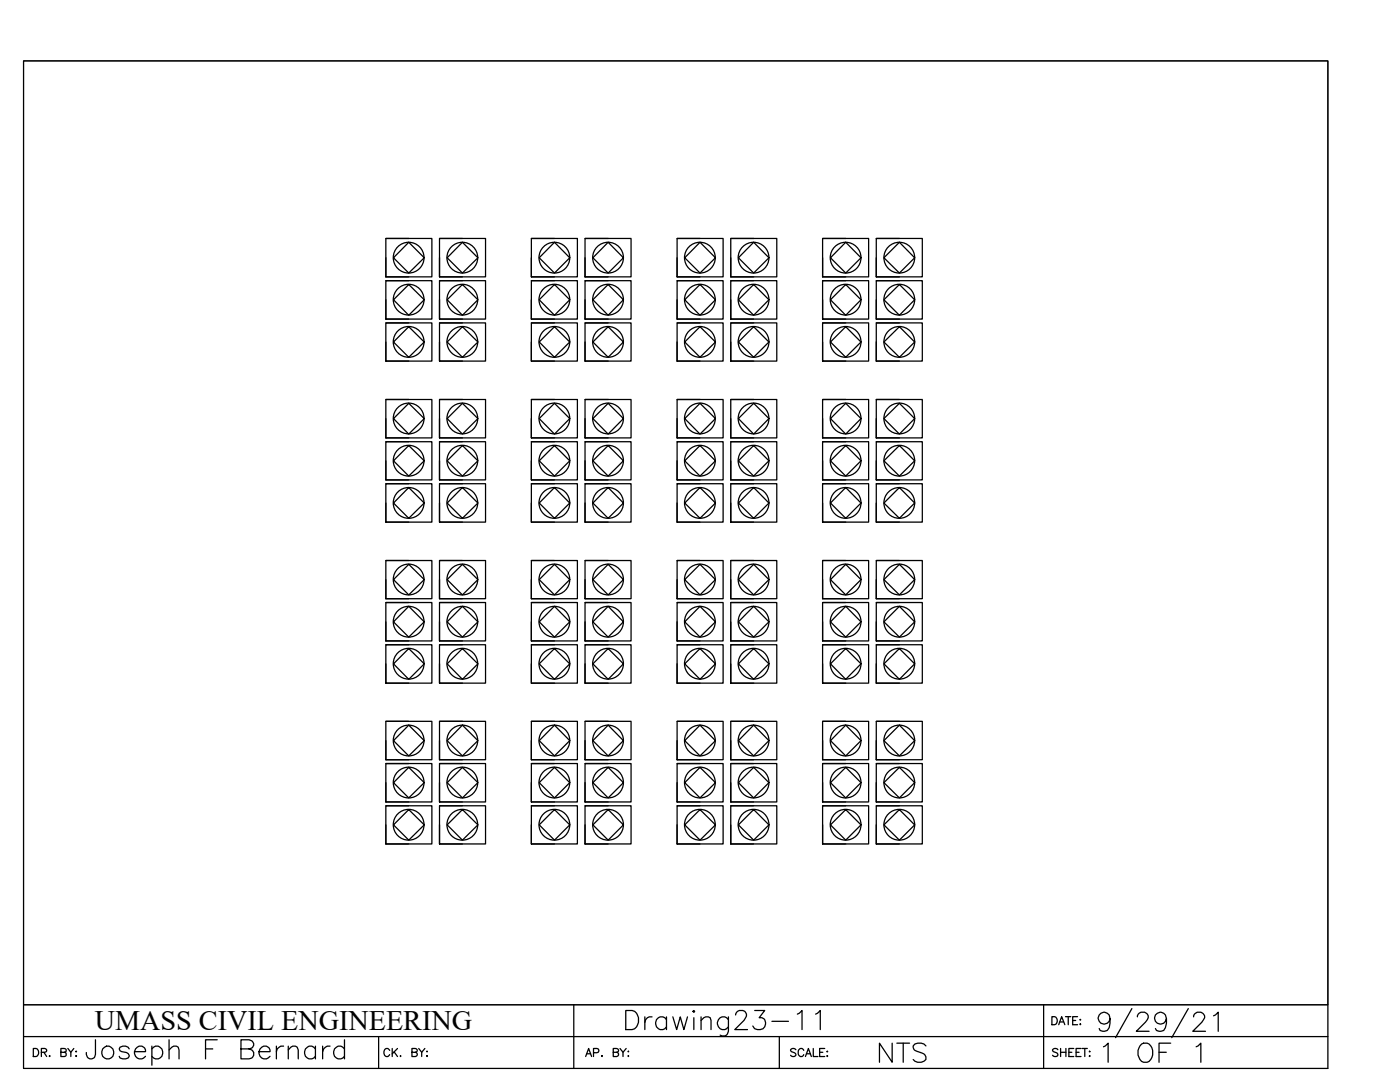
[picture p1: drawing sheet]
<svg xmlns="http://www.w3.org/2000/svg" width="279mm" height="216mm" viewBox="0 0 279 216" stroke-linecap="round" stroke-linejoin="round" font-family="sans-serif">
<defs><g id="words">
<text font-size="9.7" x="218.4" y="208.1">9/29/21</text>
<g font-size="8.8">
<text x="123.8" y="207.8">Drawing23-11</text>
<text x="16.2" y="213.8">Joseph F Bernard</text>
</g>
<g font-size="7.1">
<text x="174.6" y="213.1">NTS</text>
<text x="219.4" y="213.1">1 OF 1</text>
</g>
<text font-size="5.6" x="18.9" y="205.5">UMASS CIVIL ENGINEERING</text>
<g font-size="4.4">
<text x="157" y="212">SCALE:</text>
<text x="209.2" y="212">SHEET:</text>
</g>
</g></defs>
<!-- layer: 0 -->
<g fill="none" stroke="#000" stroke-width=".25">
<path d="M4.7 12.1h260.3v201.1h-260.3zM77 56h9.2v7.7h-9.2zM77 59.8v3.9h4.6M77 47.6h9.2v7.6h-9.2zM77 51.4v3.8h4.6M77 56h4.6M77 47.6h4.6M78.5 59.8l3.1-3 3.1 3-3.1 3.1zM81.6 48.3l3.1 3.1-3.1 3.1-3.1-3.1zM87.7 56h9.2v7.7h-9.2zM87.7 59.8v3.9h4.6M87.7 47.6h9.2v7.6h-9.2z"/>
<path d="M87.7 51.4v3.8h4.6M87.7 56h4.6M87.7 47.6h4.6M89.2 59.8l3.1-3 3.1 3-3.1 3.1zM92.3 48.3l3.1 3.1-3.1 3.1-3.1-3.1zM106 56h9.2v7.7h-9.2zM106 59.8v3.9h4.7M106 47.6h9.2v7.6h-9.2zM106 51.4v3.8h4.7M106 56h4.7M106 47.6h4.7M107.6 59.8l3.1-3 3 3-3 3.1z"/>
<path d="M110.7 48.3l3 3.1-3 3.1-3.1-3.1zM116.8 56h9.1v7.7h-9.1zM116.8 59.8v3.9h4.6M116.8 47.6h9.1v7.6h-9.1zM116.8 51.4v3.8h4.6M116.8 56h4.6M116.8 47.6h4.6M118.3 59.8l3.1-3 3 3-3 3.1zM121.4 48.3l3 3.1-3 3.1-3.1-3.1zM135.1 56h9.2v7.7h-9.2zM135.1 59.8v3.9h4.6M135.1 47.6h9.2v7.6h-9.2z"/>
<path d="M135.1 51.4v3.8h4.6M135.1 56h4.6M135.1 47.6h4.6M136.7 59.8l3-3 3.1 3-3.1 3.1zM139.7 48.3l3.1 3.1-3.1 3.1-3-3.1zM145.8 56h9.2v7.7h-9.2zM145.8 59.8v3.9h4.6M145.8 47.6h9.2v7.6h-9.2zM145.8 51.4v3.8h4.6M145.8 56h4.6M145.8 47.6h4.6M147.4 59.8l3-3 3.1 3-3.1 3.1z"/>
<path d="M150.4 48.3l3.1 3.1-3.1 3.1-3-3.1zM164.2 56h9.2v7.7h-9.2zM164.2 59.8v3.9h4.6M164.2 47.6h9.2v7.6h-9.2zM164.2 51.4v3.8h4.6M164.2 56h4.6M164.2 47.6h4.6M165.7 59.8l3.1-3 3 3-3 3.1zM168.8 48.3l3 3.1-3 3.1-3.1-3.1zM174.9 56h9.2v7.7h-9.2zM174.9 59.8v3.9h4.6M174.9 47.6h9.2v7.6h-9.2z"/>
<path d="M174.9 51.4v3.8h4.6M174.9 56h4.6M174.9 47.6h4.6M176.4 59.8l3.1-3 3 3-3 3.1zM176.4 51.4l3.1-3.1 3 3.1-3 3.1zM77 79.7h9.2v7.7h-9.2zM77 64.4h9.2v7.7h-9.2zM77 68.2v3.9h4.6M77 79.7h4.6M77 64.4h4.6M78.5 68.2l3.1-3 3.1 3-3.1 3.1zM87.7 79.7h9.2v7.7h-9.2z"/>
<path d="M87.7 64.4h9.2v7.7h-9.2zM87.7 68.2v3.9h4.6M87.7 79.7h4.6M87.7 64.4h4.6M89.2 68.2l3.1-3 3.1 3-3.1 3.1zM106 79.7h9.2v7.7h-9.2zM106 64.4h9.2v7.7h-9.2zM106 68.2v3.9h4.7M106 79.7h4.7M106 64.4h4.7M107.6 68.2l3.1-3 3 3-3 3.1zM116.8 79.7h9.1v7.7h-9.1z"/>
<path d="M116.8 64.4h9.1v7.7h-9.1zM116.8 68.2v3.9h4.6M116.8 79.7h4.6M116.8 64.4h4.6M118.3 68.2l3.1-3 3 3-3 3.1zM135.1 79.7h9.2v7.7h-9.2zM135.1 64.4h9.2v7.7h-9.2zM135.1 68.2v3.9h4.6M135.1 79.7h4.6M135.1 64.4h4.6M136.7 68.2l3-3 3.1 3-3.1 3.1zM145.8 79.7h9.2v7.7h-9.2z"/>
<path d="M145.8 64.4h9.2v7.7h-9.2zM145.8 68.2v3.9h4.6M145.8 79.7h4.6M145.8 64.4h4.6M147.4 68.2l3-3 3.1 3-3.1 3.1zM164.2 79.7h9.2v7.7h-9.2zM164.2 64.4h9.2v7.7h-9.2zM164.2 68.2v3.9h4.6M164.2 79.7h4.6M164.2 64.4h4.6M165.7 68.2l3.1-3 3 3-3 3.1zM174.9 79.7h9.2v7.7h-9.2z"/>
<path d="M174.9 64.4h9.2v7.7h-9.2zM174.9 68.2v3.9h4.6M174.9 79.7h4.6M174.9 64.4h4.6M176.4 68.2l3.1-3 3 3-3 3.1zM77 96.5h9.2v7.7h-9.2zM77 88.1h9.2v7.7h-9.2zM77 91.9v3.9h4.6M77 83.5v3.9h4.6M77 96.5h4.6M77 88.1h4.6M78.5 91.9l3.1-3 3.1 3-3.1 3.1z"/>
<path d="M78.5 83.5l3.1-3 3.1 3-3.1 3.1zM81.6 97.3l3.1 3.1-3.1 3-3.1-3zM87.7 96.5h9.2v7.7h-9.2zM87.7 88.1h9.2v7.7h-9.2zM87.7 91.9v3.9h4.6M87.7 83.5v3.9h4.6M87.7 96.5h4.6M87.7 88.1h4.6M89.2 91.9l3.1-3 3.1 3-3.1 3.1zM89.2 83.5l3.1-3 3.1 3-3.1 3.1zM92.3 97.3l3.1 3.1-3.1 3-3.1-3zM106 96.5h9.2v7.7h-9.2z"/>
<path d="M106 88.1h9.2v7.7h-9.2zM106 91.9v3.9h4.7M106 83.5v3.9h4.7M106 96.5h4.7M106 88.1h4.7M107.6 83.5l3.1-3 3 3-3 3.1zM110.7 97.3l3 3.1-3 3-3.1-3zM110.7 88.9l3 3-3 3.1-3.1-3.1zM116.8 96.5h9.1v7.7h-9.1zM116.8 88.1h9.1v7.7h-9.1zM116.8 91.9v3.9h4.6M116.8 83.5v3.9h4.6"/>
<path d="M116.8 96.5h4.6M116.8 88.1h4.6M118.3 83.5l3.1-3 3 3-3 3.1zM121.4 97.3l3 3.1-3 3-3.1-3zM121.4 88.9l3 3-3 3.1-3.1-3.1zM135.1 96.5h9.2v7.7h-9.2zM135.1 88.1h9.2v7.7h-9.2zM135.1 91.9v3.9h4.6M135.1 83.5v3.9h4.6M135.1 96.5h4.6M135.1 88.1h4.6M136.7 91.9l3-3 3.1 3-3.1 3.1z"/>
<path d="M136.7 83.5l3-3 3.1 3-3.1 3.1zM139.7 97.3l3.1 3.1-3.1 3-3-3zM145.8 96.5h9.2v7.7h-9.2zM145.8 88.1h9.2v7.7h-9.2zM145.8 91.9v3.9h4.6M145.8 83.5v3.9h4.6M145.8 96.5h4.6M145.8 88.1h4.6M147.4 91.9l3-3 3.1 3-3.1 3.1zM147.4 83.5l3-3 3.1 3-3.1 3.1zM150.4 97.3l3.1 3.1-3.1 3-3-3zM164.2 96.5h9.2v7.7h-9.2z"/>
<path d="M164.2 88.1h9.2v7.7h-9.2zM164.2 91.9v3.9h4.6M164.2 83.5v3.9h4.6M164.2 96.5h4.6M164.2 88.1h4.6M165.7 91.9l3.1-3 3 3-3 3.1zM165.7 83.5l3.1-3 3 3-3 3.1zM168.8 97.3l3 3.1-3 3-3.1-3zM174.9 96.5h9.2v7.7h-9.2zM174.9 88.1h9.2v7.7h-9.2zM174.9 91.9v3.9h4.6M174.9 83.5v3.9h4.6"/>
<path d="M174.9 96.5h4.6M174.9 88.1h4.6M176.4 91.9l3.1-3 3 3-3 3.1zM176.4 83.5l3.1-3 3 3-3 3.1zM77 111.8h9.2v7.7h-9.2zM77 115.7v3.8h4.6M77 100.4v3.8h4.6M77 111.8h4.6M78.5 115.7l3.1-3.1 3.1 3.1-3.1 3zM87.7 111.8h9.2v7.7h-9.2zM87.7 115.7v3.8h4.6M87.7 100.4v3.8h4.6"/>
<path d="M87.7 111.8h4.6M89.2 115.7l3.1-3.1 3.1 3.1-3.1 3zM106 111.8h9.2v7.7h-9.2zM106 115.7v3.8h4.7M106 100.4v3.8h4.7M106 111.8h4.7M107.6 115.7l3.1-3.1 3 3.1-3 3zM116.8 111.8h9.1v7.7h-9.1zM116.8 115.7v3.8h4.6M116.8 100.4v3.8h4.6M116.8 111.8h4.6M118.3 115.7l3.1-3.1 3 3.1-3 3z"/>
<path d="M135.1 111.8h9.2v7.7h-9.2zM135.1 115.7v3.8h4.6M135.1 100.4v3.8h4.6M135.1 111.8h4.6M136.7 115.7l3-3.1 3.1 3.1-3.1 3zM145.8 111.8h9.2v7.7h-9.2zM145.8 115.7v3.8h4.6M145.8 100.4v3.8h4.6M145.8 111.8h4.6M147.4 115.7l3-3.1 3.1 3.1-3.1 3zM164.2 111.8h9.2v7.7h-9.2zM164.2 115.7v3.8h4.6"/>
<path d="M164.2 100.4v3.8h4.6M164.2 111.8h4.6M165.7 115.7l3.1-3.1 3 3.1-3 3zM174.9 111.8h9.2v7.7h-9.2zM174.9 115.7v3.8h4.6M174.9 100.4v3.8h4.6M174.9 111.8h4.6M176.4 115.7l3.1-3.1 3 3.1-3 3zM176.4 100.4l3.1-3.1 3 3.1-3 3zM77 128.7h9.2v7.6h-9.2zM77 132.5v3.8h4.6M77 120.2h9.2v7.7h-9.2z"/>
<path d="M77 124.1v3.8h4.6M77 128.7h4.6M77 120.2h4.6M78.5 132.5l3.1-3.1 3.1 3.1-3.1 3.1zM81.6 121l3.1 3.1-3.1 3-3.1-3zM87.7 128.7h9.2v7.6h-9.2zM87.7 132.5v3.8h4.6M87.7 120.2h9.2v7.7h-9.2zM87.7 124.1v3.8h4.6M87.7 128.7h4.6M87.7 120.2h4.6M89.2 132.5l3.1-3.1 3.1 3.1-3.1 3.1z"/>
<path d="M92.3 121l3.1 3.1-3.1 3-3.1-3zM106 128.7h9.2v7.6h-9.2zM106 132.5v3.8h4.7M106 120.2h9.2v7.7h-9.2zM106 124.1v3.8h4.7M106 128.7h4.7M106 120.2h4.7M107.6 132.5l3.1-3.1 3 3.1-3 3.1zM110.7 121l3 3.1-3 3-3.1-3zM116.8 128.7h9.1v7.6h-9.1zM116.8 132.5v3.8h4.6M116.8 120.2h9.1v7.7h-9.1z"/>
<path d="M116.8 124.1v3.8h4.6M116.8 128.7h4.6M116.8 120.2h4.6M118.3 132.5l3.1-3.1 3 3.1-3 3.1zM121.4 121l3 3.1-3 3-3.1-3zM135.1 128.7h9.2v7.6h-9.2zM135.1 132.5v3.8h4.6M135.1 120.2h9.2v7.7h-9.2zM135.1 124.1v3.8h4.6M135.1 128.7h4.6M135.1 120.2h4.6M136.7 132.5l3-3.1 3.1 3.1-3.1 3.1z"/>
<path d="M139.7 121l3.1 3.1-3.1 3-3-3zM145.8 128.7h9.2v7.6h-9.2zM145.8 132.5v3.8h4.6M145.8 120.2h9.2v7.7h-9.2zM145.8 124.1v3.8h4.6M145.8 128.7h4.6M145.8 120.2h4.6M147.4 132.5l3-3.1 3.1 3.1-3.1 3.1zM150.4 121l3.1 3.1-3.1 3-3-3zM164.2 128.7h9.2v7.6h-9.2zM164.2 132.5v3.8h4.6M164.2 120.2h9.2v7.7h-9.2z"/>
<path d="M164.2 124.1v3.8h4.6M164.2 128.7h4.6M164.2 120.2h4.6M165.7 132.5l3.1-3.1 3 3.1-3 3.1zM168.8 121l3 3.1-3 3-3.1-3zM174.9 128.7h9.2v7.6h-9.2zM174.9 132.5v3.8h4.6M174.9 120.2h9.2v7.7h-9.2zM174.9 124.1v3.8h4.6M174.9 128.7h4.6M174.9 120.2h4.6M176.4 132.5l3.1-3.1 3 3.1-3 3.1z"/>
<path d="M176.4 124.1l3.1-3.1 3 3.1-3 3zM77 152.4h9.2v7.6h-9.2zM77 156.2v3.8h4.6M77 143.9h9.2v7.7h-9.2zM77 147.8v3.8h4.6M77 152.4h4.6M77 143.9h4.6M78.5 156.2l3.1-3.1 3.1 3.1-3.1 3zM81.6 144.7l3.1 3.1-3.1 3-3.1-3zM87.7 152.4h9.2v7.6h-9.2zM87.7 156.2v3.8h4.6M87.7 143.9h9.2v7.7h-9.2z"/>
<path d="M87.7 147.8v3.8h4.6M87.7 152.4h4.6M87.7 143.9h4.6M89.2 156.2l3.1-3.1 3.1 3.1-3.1 3zM92.3 144.7l3.1 3.1-3.1 3-3.1-3zM106 152.4h9.2v7.6h-9.2zM106 156.2v3.8h4.7M106 143.9h9.2v7.7h-9.2zM106 147.8v3.8h4.7M106 152.4h4.7M106 143.9h4.7M107.6 156.2l3.1-3.1 3 3.1-3 3z"/>
<path d="M110.7 144.7l3 3.1-3 3-3.1-3zM116.8 152.4h9.1v7.6h-9.1zM116.8 156.2v3.8h4.6M116.8 143.9h9.1v7.7h-9.1zM116.8 147.8v3.8h4.6M116.8 152.4h4.6M116.8 143.9h4.6M118.3 156.2l3.1-3.1 3 3.1-3 3zM121.4 144.7l3 3.1-3 3-3.1-3zM135.1 152.4h9.2v7.6h-9.2zM135.1 156.2v3.8h4.6M135.1 143.9h9.2v7.7h-9.2z"/>
<path d="M135.1 147.8v3.8h4.6M135.1 152.4h4.6M135.1 143.9h4.6M136.7 156.2l3-3.1 3.1 3.1-3.1 3zM139.7 144.7l3.1 3.1-3.1 3-3-3zM145.8 152.4h9.2v7.6h-9.2zM145.8 156.2v3.8h4.6M145.8 143.9h9.2v7.7h-9.2zM145.8 147.8v3.8h4.6M145.8 152.4h4.6M145.8 143.9h4.6M147.4 156.2l3-3.1 3.1 3.1-3.1 3z"/>
<path d="M150.4 144.7l3.1 3.1-3.1 3-3-3zM164.2 152.4h9.2v7.6h-9.2zM164.2 156.2v3.8h4.6M164.2 143.9h9.2v7.7h-9.2zM164.2 147.8v3.8h4.6M164.2 152.4h4.6M164.2 143.9h4.6M165.7 156.2l3.1-3.1 3 3.1-3 3zM168.8 144.7l3 3.1-3 3-3.1-3zM174.9 152.4h9.2v7.6h-9.2zM174.9 156.2v3.8h4.6M174.9 143.9h9.2v7.7h-9.2z"/>
<path d="M174.9 147.8v3.8h4.6M174.9 152.4h4.6M174.9 143.9h4.6M176.4 156.2l3.1-3.1 3 3.1-3 3zM176.4 147.8l3.1-3.1 3 3.1-3 3zM77 160.8h9.2v7.6h-9.2zM77 164.6v3.8h4.6M77 160.8h4.6M78.5 164.6l3.1-3.1 3.1 3.1-3.1 3zM87.7 160.8h9.2v7.6h-9.2zM87.7 164.6v3.8h4.6M87.7 160.8h4.6"/>
<path d="M89.2 164.6l3.1-3.1 3.1 3.1-3.1 3zM106 160.8h9.2v7.6h-9.2zM106 164.6v3.8h4.7M106 160.8h4.7M107.6 164.6l3.1-3.1 3 3.1-3 3zM116.8 160.8h9.1v7.6h-9.1zM116.8 164.6v3.8h4.6M116.8 160.8h4.6M118.3 164.6l3.1-3.1 3 3.1-3 3zM135.1 160.8h9.2v7.6h-9.2zM135.1 164.6v3.8h4.6M135.1 160.8h4.6"/>
<path d="M136.7 164.6l3-3.1 3.1 3.1-3.1 3zM145.8 160.8h9.2v7.6h-9.2zM145.8 164.6v3.8h4.6M145.8 160.8h4.6M147.4 164.6l3-3.1 3.1 3.1-3.1 3zM164.2 160.8h9.2v7.6h-9.2zM164.2 164.6v3.8h4.6M164.2 160.8h4.6M165.7 164.6l3.1-3.1 3 3.1-3 3zM174.9 160.8h9.2v7.6h-9.2zM174.9 164.6v3.8h4.6M174.9 160.8h4.6"/>
<path d="M176.4 164.6l3.1-3.1 3 3.1-3 3zM4.7 206.8h260.3M4.7 200.5h260.3M6.6 209.2h.6a.88 .88 0 0 1 .5 .8 .88 .88 0 0 1-.5 .8h-.6zM8.3 210l.8-.1 .2-.4-.4-.3h-.6v1.6M8.8 210l.5 .8M9.8 210.7h.2zM12.1 210l1.1-.2v-.4l-.4-.2h-.7v1.6h.7l.4-.1v-.6l-.4-.1M75.6 206.8v6.4M77.8 209.6a.59 .59 0 0 0-.7-.4 .59 .59 0 0 0-.5 .6v.4a.59 .59 0 0 0 .5 .6 .59 .59 0 0 0 .7-.4M78.3 209.2v1.6M78.7 209.9l.6 .9"/>
<path d="M79.3 209.2l-1 1.1M79.9 210.7v.1zM82.2 210l.9-.1 .2-.4-.4-.3h-.7v1.6h.7l.3-.1 .1-.4-.4-.3M83.6 209.2l.6 .8v.8M84.8 209.2l-.6 .8M85.2 209.8v.1zM85.2 210.7v.1zM114.5 200.5v12.7M116.9 210.8l.6-1.6 .6 1.6M117.1 210.3h.8M118.4 210.1l1-.1 .1-.2-.1-.5-1-.1v1.6M120.1 210.7h.1z"/>
<path d="M155.5 206.8v6.4M208.3 200.5v12.7M209.9 202.9a.87 .87 0 0 1 1 .4 .87 .87 0 0 1-.2 1.1l-.8 .1zM211.3 204.5l.6-1.6 .6 1.6M211.5 203.9h.8M212.6 202.9h1.1M213.2 202.9v1.6M214.1 203.6h.6M215.1 202.9h-1v1.6h1"/>
<circle cx="81.6" cy="59.8" r="3.1"/>
<circle cx="81.6" cy="51.4" r="3.1"/>
<circle cx="92.3" cy="59.8" r="3.1"/>
<circle cx="92.3" cy="51.4" r="3.1"/>
<circle cx="110.6" cy="59.8" r="3.1"/>
<circle cx="110.6" cy="51.4" r="3.1"/>
<circle cx="121.3" cy="51.4" r="3.1"/>
<circle cx="121.3" cy="59.8" r="3.1"/>
<circle cx="139.7" cy="59.8" r="3.1"/>
<circle cx="139.7" cy="51.4" r="3.1"/>
<circle cx="150.4" cy="59.8" r="3.1"/>
<circle cx="150.4" cy="51.4" r="3.1"/>
<circle cx="168.8" cy="59.8" r="3.1"/>
<circle cx="168.8" cy="51.4" r="3.1"/>
<circle cx="179.5" cy="51.4" r="3.1"/>
<circle cx="179.5" cy="59.8" r="3.1"/>
<circle cx="81.6" cy="68.2" r="3.1"/>
<circle cx="92.3" cy="68.2" r="3.1"/>
<circle cx="110.6" cy="68.2" r="3.1"/>
<circle cx="121.3" cy="68.2" r="3.1"/>
<circle cx="139.7" cy="68.2" r="3.1"/>
<circle cx="150.4" cy="68.2" r="3.1"/>
<circle cx="168.8" cy="68.2" r="3.1"/>
<circle cx="179.5" cy="68.2" r="3.1"/>
<circle cx="81.6" cy="91.9" r="3.1"/>
<circle cx="81.6" cy="83.5" r="3.1"/>
<circle cx="92.3" cy="83.5" r="3.1"/>
<circle cx="92.3" cy="91.9" r="3.1"/>
<circle cx="110.6" cy="83.5" r="3.1"/>
<circle cx="110.6" cy="91.9" r="3.1"/>
<circle cx="121.3" cy="91.9" r="3.1"/>
<circle cx="121.3" cy="83.5" r="3.1"/>
<circle cx="139.7" cy="91.9" r="3.1"/>
<circle cx="139.7" cy="83.5" r="3.1"/>
<circle cx="150.4" cy="83.5" r="3.1"/>
<circle cx="150.4" cy="91.9" r="3.1"/>
<circle cx="168.8" cy="83.5" r="3.1"/>
<circle cx="168.8" cy="91.9" r="3.1"/>
<circle cx="179.5" cy="83.5" r="3.1"/>
<circle cx="179.5" cy="91.9" r="3.1"/>
<circle cx="81.6" cy="115.6" r="3.1"/>
<circle cx="81.6" cy="100.4" r="3.1"/>
<circle cx="92.3" cy="100.4" r="3.1"/>
<circle cx="92.3" cy="115.6" r="3.1"/>
<circle cx="110.6" cy="100.4" r="3.1"/>
<circle cx="110.6" cy="115.6" r="3.1"/>
<circle cx="121.3" cy="100.4" r="3.1"/>
<circle cx="121.3" cy="115.6" r="3.1"/>
<circle cx="139.7" cy="100.4" r="3.1"/>
<circle cx="139.7" cy="115.6" r="3.1"/>
<circle cx="150.4" cy="100.4" r="3.1"/>
<circle cx="150.4" cy="115.6" r="3.1"/>
<circle cx="168.8" cy="115.6" r="3.1"/>
<circle cx="168.8" cy="100.4" r="3.1"/>
<circle cx="179.5" cy="115.6" r="3.1"/>
<circle cx="179.5" cy="100.4" r="3.1"/>
<circle cx="81.6" cy="132.4" r="3.1"/>
<circle cx="81.6" cy="124.1" r="3.1"/>
<circle cx="92.3" cy="132.4" r="3.1"/>
<circle cx="92.3" cy="124.1" r="3.1"/>
<circle cx="110.6" cy="124.1" r="3.1"/>
<circle cx="110.6" cy="132.4" r="3.1"/>
<circle cx="121.3" cy="132.4" r="3.1"/>
<circle cx="121.3" cy="124.1" r="3.1"/>
<circle cx="139.7" cy="124.1" r="3.1"/>
<circle cx="139.7" cy="132.4" r="3.1"/>
<circle cx="150.4" cy="132.4" r="3.1"/>
<circle cx="150.4" cy="124.1" r="3.1"/>
<circle cx="168.8" cy="132.4" r="3.1"/>
<circle cx="168.8" cy="124.1" r="3.1"/>
<circle cx="179.5" cy="132.4" r="3.1"/>
<circle cx="179.5" cy="124.1" r="3.1"/>
<circle cx="81.6" cy="147.8" r="3.1"/>
<circle cx="81.6" cy="156.1" r="3.1"/>
<circle cx="92.3" cy="147.8" r="3.1"/>
<circle cx="92.3" cy="156.1" r="3.1"/>
<circle cx="110.6" cy="147.8" r="3.1"/>
<circle cx="110.6" cy="156.1" r="3.1"/>
<circle cx="121.3" cy="156.1" r="3.1"/>
<circle cx="121.3" cy="147.8" r="3.1"/>
<circle cx="139.7" cy="156.1" r="3.1"/>
<circle cx="139.7" cy="147.8" r="3.1"/>
<circle cx="150.4" cy="147.8" r="3.1"/>
<circle cx="150.4" cy="156.1" r="3.1"/>
<circle cx="168.8" cy="156.1" r="3.1"/>
<circle cx="168.8" cy="147.8" r="3.1"/>
<circle cx="179.5" cy="156.1" r="3.1"/>
<circle cx="179.5" cy="147.8" r="3.1"/>
<circle cx="81.6" cy="164.6" r="3.1"/>
<circle cx="92.3" cy="164.6" r="3.1"/>
<circle cx="110.6" cy="164.6" r="3.1"/>
<circle cx="121.3" cy="164.6" r="3.1"/>
<circle cx="139.7" cy="164.6" r="3.1"/>
<circle cx="150.4" cy="164.6" r="3.1"/>
<circle cx="168.8" cy="164.6" r="3.1"/>
<circle cx="179.5" cy="164.6" r="3.1"/>
</g>
<path d="M4.7 12.1h260.3v188.4h-260.3z" fill="none" stroke="#000" stroke-width=".2"/>
<use href="#words"/>
</svg>
